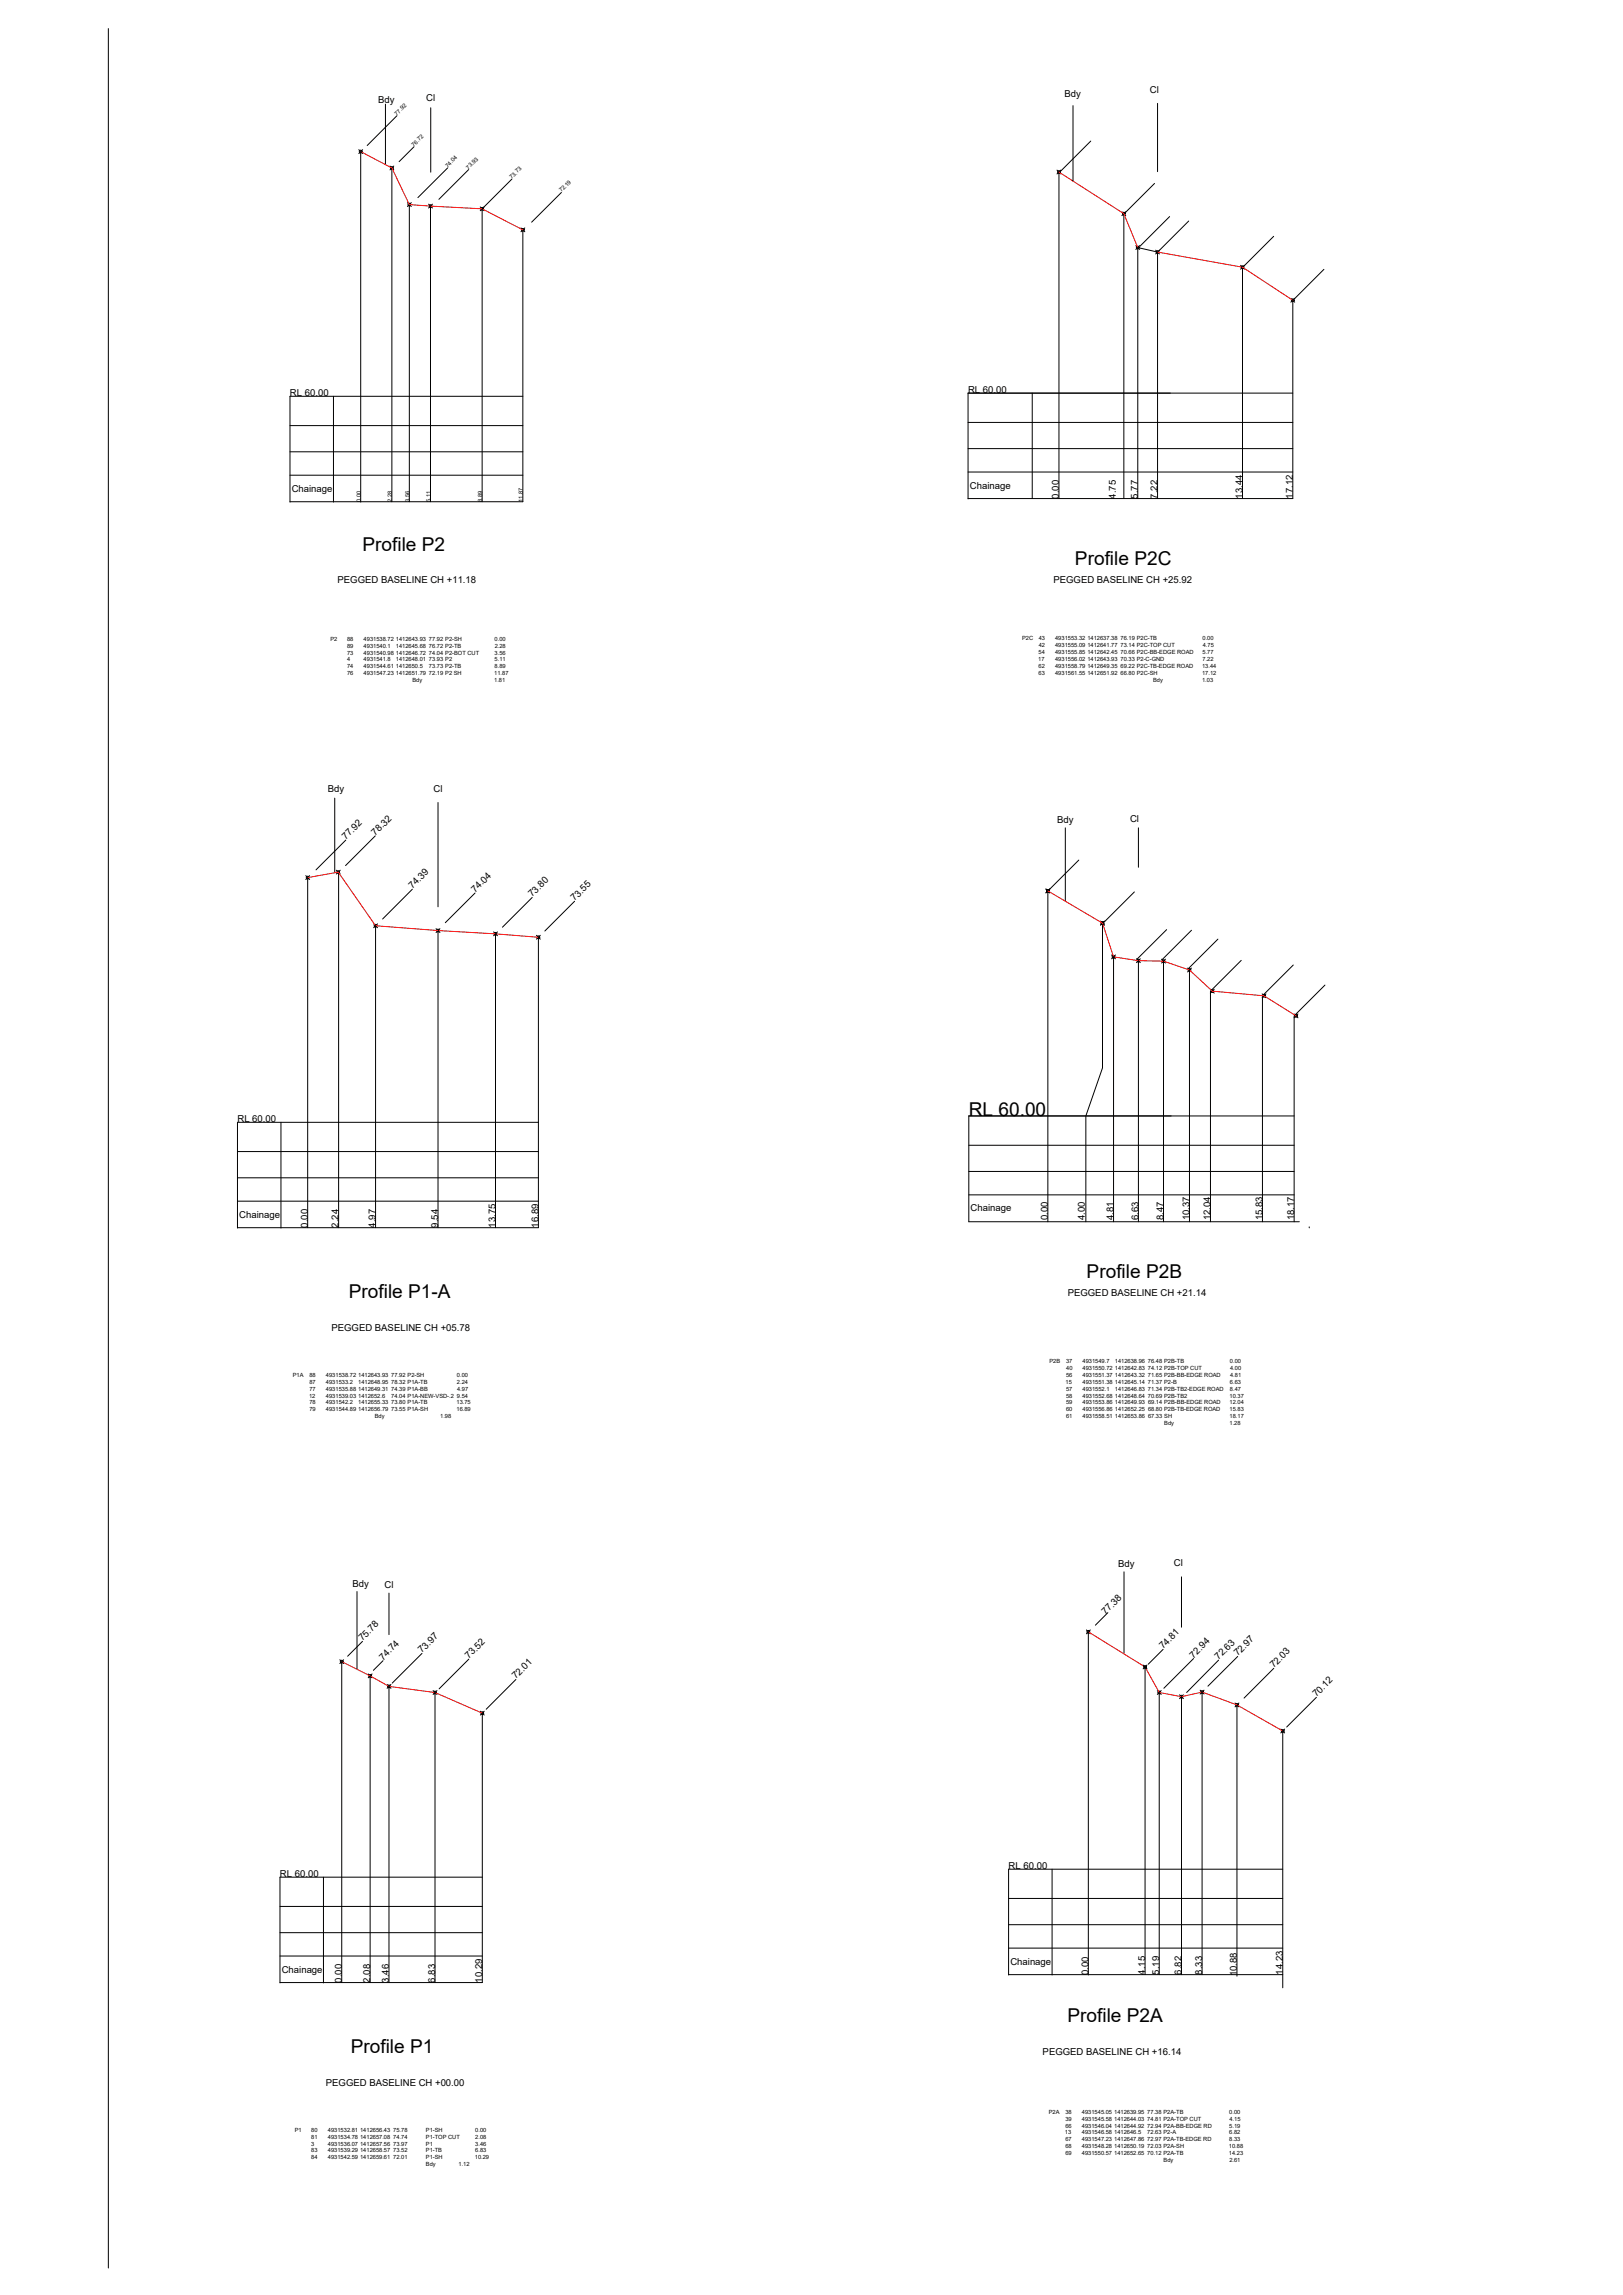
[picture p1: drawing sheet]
<svg xmlns="http://www.w3.org/2000/svg" width="297mm" height="420mm" viewBox="0 0 297 420" stroke-linecap="round" stroke-linejoin="round" font-family="sans-serif">
<defs><g id="words">
<g font-size="3.5">
<text x="66.3" y="100.9">Profile P2</text>
<text x="196.7" y="103.5">Profile P2C</text>
<text x="177.3" y="204.3">RL 60.00</text>
<text x="198.9" y="234">Profile P2B</text>
<text x="63.8" y="237.7">Profile P1-A</text>
<text x="195.4" y="370.3">Profile P2A</text>
<text x="64.2" y="375.9">Profile P1</text>
</g>
<g font-size="1.7">
<text x="194.8" y="17.8">Bdy</text>
<text x="210.5" y="17">Cl</text>
<text x="69.2" y="18.8">Bdy</text>
<text x="78" y="18.5">Cl</text>
<text x="177.2" y="71.9">RL 60.00</text>
<text x="53.1" y="72.6">RL 60.00</text>
<text x="177.5" y="89.4">Chainage</text>
<text x="53.4" y="90">Chainage</text>
<text x="193.8" y="91.3" transform="rotate(-90 193.8 91.3)">0.00</text>
<text x="204.2" y="91.3" transform="rotate(-90 204.2 91.3)">4.75</text>
<text x="208.2" y="91.3" transform="rotate(-90 208.2 91.3)">5.77</text>
<text x="211.9" y="91.3" transform="rotate(-90 211.9 91.3)">7.22</text>
<text x="227.4" y="91.3" transform="rotate(-90 227.4 91.3)">13.44</text>
<text x="236.6" y="91.3" transform="rotate(-90 236.6 91.3)">17.12</text>
<text x="61.8" y="106.8">PEGGED BASELINE CH +11.18</text>
<text x="192.8" y="106.7">PEGGED BASELINE CH +25.92</text>
<text x="60" y="145">Bdy</text>
<text x="79.3" y="144.9">Cl</text>
<text x="63.3" y="153.8" transform="rotate(-45 63.3 153.8)">77.92</text>
<text x="68.7" y="153" transform="rotate(-45 68.7 153)">78.32</text>
<text x="193.5" y="150.6">Bdy</text>
<text x="206.8" y="150.6">Cl</text>
<text x="75.5" y="162.8" transform="rotate(-45 75.5 162.8)">74.39</text>
<text x="86.9" y="163.5" transform="rotate(-45 86.9 163.5)">74.04</text>
<text x="97.4" y="164.3" transform="rotate(-45 97.4 164.3)">73.80</text>
<text x="105.2" y="165" transform="rotate(-45 105.2 165)">73.55</text>
<text x="43.5" y="205.5">RL 60.00</text>
<text x="177.6" y="221.8">Chainage</text>
<text x="43.8" y="222.9">Chainage</text>
<text x="56.3" y="224.8" transform="rotate(-90 56.3 224.8)">0.00</text>
<text x="62" y="224.8" transform="rotate(-90 62 224.8)">2.24</text>
<text x="68.7" y="224.8" transform="rotate(-90 68.7 224.8)">4.97</text>
<text x="80.2" y="224.8" transform="rotate(-90 80.2 224.8)">9.54</text>
<text x="90.7" y="224.8" transform="rotate(-90 90.7 224.8)">13.75</text>
<text x="98.5" y="224.8" transform="rotate(-90 98.5 224.8)">16.89</text>
<text x="191.8" y="223.4" transform="rotate(-90 191.8 223.4)">0.00</text>
<text x="198.5" y="223.4" transform="rotate(-90 198.5 223.4)">4.00</text>
<text x="203.8" y="223.4" transform="rotate(-90 203.8 223.4)">4.81</text>
<text x="208.4" y="223.4" transform="rotate(-90 208.4 223.4)">6.63</text>
<text x="212.9" y="223.4" transform="rotate(-90 212.9 223.4)">8.47</text>
<text x="217.7" y="223.4" transform="rotate(-90 217.7 223.4)">10.37</text>
<text x="221.5" y="223.4" transform="rotate(-90 221.5 223.4)">12.04</text>
<text x="231.1" y="223.4" transform="rotate(-90 231.1 223.4)">15.83</text>
<text x="236.9" y="223.4" transform="rotate(-90 236.9 223.4)">18.17</text>
<text x="195.4" y="237.2">PEGGED BASELINE CH +21.14</text>
<text x="60.7" y="243.6">PEGGED BASELINE CH +05.78</text>
<text x="204.6" y="286.9">Bdy</text>
<text x="214.8" y="286.7">Cl</text>
<text x="64.5" y="290.5">Bdy</text>
<text x="70.4" y="290.6">Cl</text>
<text x="202.3" y="295.7" transform="rotate(-45 202.3 295.7)">77.38</text>
<text x="66.3" y="300.5" transform="rotate(-45 66.3 300.5)">75.78</text>
<text x="70.1" y="304" transform="rotate(-45 70.1 304)">74.74</text>
<text x="77.2" y="302.7" transform="rotate(-45 77.2 302.7)">73.97</text>
<text x="85.8" y="303.7" transform="rotate(-45 85.8 303.7)">73.52</text>
<text x="212.9" y="302" transform="rotate(-45 212.9 302)">74.81</text>
<text x="218.4" y="303.6" transform="rotate(-45 218.4 303.6)">72.94</text>
<text x="223" y="303.9" transform="rotate(-45 223 303.9)">72.63</text>
<text x="226.5" y="303.3" transform="rotate(-45 226.5 303.3)">72.97</text>
<text x="233.1" y="305.4" transform="rotate(-45 233.1 305.4)">72.03</text>
<text x="94.4" y="307.5" transform="rotate(-45 94.4 307.5)">72.01</text>
<text x="240.9" y="310.7" transform="rotate(-45 240.9 310.7)">70.12</text>
<text x="51.2" y="343.7">RL 60.00</text>
<text x="184.6" y="342.2">RL 60.00</text>
<text x="184.9" y="359.7">Chainage</text>
<text x="51.6" y="361.1">Chainage</text>
<text x="62.5" y="363" transform="rotate(-90 62.5 363)">0.00</text>
<text x="67.7" y="363" transform="rotate(-90 67.7 363)">2.08</text>
<text x="71.2" y="363" transform="rotate(-90 71.2 363)">3.46</text>
<text x="79.6" y="363" transform="rotate(-90 79.6 363)">6.83</text>
<text x="88.3" y="363" transform="rotate(-90 88.3 363)">10.29</text>
<text x="199.2" y="361.6" transform="rotate(-90 199.2 361.6)">0.00</text>
<text x="209.6" y="361.5" transform="rotate(-90 209.6 361.5)">4.15</text>
<text x="212.2" y="361.5" transform="rotate(-90 212.2 361.5)">5.19</text>
<text x="216.2" y="361.5" transform="rotate(-90 216.2 361.5)">6.82</text>
<text x="220" y="361.5" transform="rotate(-90 220 361.5)">8.33</text>
<text x="226.4" y="361.8" transform="rotate(-90 226.4 361.8)">10.88</text>
<text x="234.8" y="361.5" transform="rotate(-90 234.8 361.5)">14.23</text>
<text x="190.8" y="376.2">PEGGED BASELINE CH +16.14</text>
<text x="59.6" y="381.8">PEGGED BASELINE CH +00.00</text>
</g>
<g font-size="1">
<text x="72.6" y="21.2" transform="rotate(-45 72.6 21.2)">77.92</text>
<text x="75.8" y="26.9" transform="rotate(-45 75.8 26.9)">76.72</text>
<text x="81.9" y="30.7" transform="rotate(-45 81.9 30.7)">74.04</text>
<text x="85.8" y="31.1" transform="rotate(-45 85.8 31.1)">73.93</text>
<text x="93.7" y="32.8" transform="rotate(-45 93.7 32.8)">73.73</text>
<text x="102.8" y="35.2" transform="rotate(-45 102.8 35.2)">72.19</text>
<text x="66" y="91.9" transform="rotate(-90 66 91.9)">0.00</text>
<text x="71.7" y="91.9" transform="rotate(-90 71.7 91.9)">2.28</text>
<text x="74.9" y="91.9" transform="rotate(-90 74.9 91.9)">3.56</text>
<text x="78.8" y="91.9" transform="rotate(-90 78.8 91.9)">5.11</text>
<text x="88.2" y="91.9" transform="rotate(-90 88.2 91.9)">8.89</text>
<text x="95.7" y="91.9" transform="rotate(-90 95.7 91.9)">11.87</text>
<text x="60.5" y="117.3">P2</text>
<text x="63.5" y="117.3">88</text>
<text x="63.5" y="118.6">89</text>
<text x="63.5" y="119.8">73</text>
<text x="66.6" y="117.3">4931538.72</text>
<text x="66.6" y="118.6">4931540.1</text>
<text x="66.6" y="119.8">4931540.98</text>
<text x="72.4" y="117.3">1412643.93</text>
<text x="72.4" y="118.6">1412645.68</text>
<text x="72.4" y="119.8">1412646.72</text>
<text x="78.5" y="117.3">77.92 P2-SH</text>
<text x="78.5" y="118.6">76.72 P2-TB</text>
<text x="78.5" y="119.8">74.04 P2-BOT CUT</text>
<text x="90.5" y="119.8">3.56</text>
<text x="90.5" y="117.3">0.00</text>
<text x="90.5" y="118.6">2.28</text>
<text x="187" y="117.2">P2C</text>
<text x="190.1" y="119.8">54</text>
<text x="190.1" y="117.2">43</text>
<text x="190.1" y="118.5">42</text>
<text x="193.1" y="117.2">4931553.32</text>
<text x="193.1" y="118.5">4931555.09</text>
<text x="193.1" y="119.8">4931555.85</text>
<text x="199" y="117.2">1412637.38</text>
<text x="199" y="118.5">1412641.77</text>
<text x="199" y="119.8">1412642.45</text>
<text x="205.1" y="117.2">76.19 P2C-TB</text>
<text x="205.1" y="118.5">73.14 P2C-TOP CUT</text>
<text x="205.1" y="119.8">70.66 P2C-BB-EDGE ROAD</text>
<text x="220.1" y="117.2">0.00</text>
<text x="220.1" y="119.8">5.77</text>
<text x="220.1" y="118.5">4.75</text>
<text x="63.5" y="122.4">74</text>
<text x="63.5" y="123.6">76</text>
<text x="63.5" y="121.1">4</text>
<text x="66.6" y="121.1">4931541.8</text>
<text x="66.6" y="122.4">4931544.61</text>
<text x="66.6" y="123.6">4931547.23</text>
<text x="72.4" y="121.1">1412648.01</text>
<text x="72.4" y="122.4">1412650.5</text>
<text x="72.4" y="123.6">1412651.79</text>
<text x="75.5" y="124.9">Bdy</text>
<text x="78.5" y="121.1">73.93 P2</text>
<text x="78.5" y="122.4">73.73 P2-TB</text>
<text x="78.5" y="123.6">72.19 P2 SH</text>
<text x="90.5" y="123.6">11.87</text>
<text x="90.5" y="124.9">1.81</text>
<text x="90.5" y="121.1">5.11</text>
<text x="90.5" y="122.4">8.89</text>
<text x="190" y="121">17</text>
<text x="190.1" y="122.3">62</text>
<text x="190.1" y="123.6">63</text>
<text x="193.1" y="121">4931556.02</text>
<text x="193.1" y="122.3">4931558.79</text>
<text x="193.1" y="123.6">4931561.55</text>
<text x="199" y="121">1412643.93</text>
<text x="199" y="122.3">1412649.35</text>
<text x="199" y="123.6">1412651.92</text>
<text x="205.1" y="121">70.33 P2-C-GND</text>
<text x="205.1" y="122.3">69.22 P2C-TB-EDGE ROAD</text>
<text x="205.1" y="123.6">66.80 P2C-SH</text>
<text x="211" y="124.8">Bdy</text>
<text x="220" y="122.3">13.44</text>
<text x="220" y="123.6">17.12</text>
<text x="220" y="124.8">1.03</text>
<text x="220.1" y="121">7.22</text>
<text x="192.1" y="249.6">P2B</text>
<text x="195.1" y="249.6">37</text>
<text x="195.1" y="250.8">40</text>
<text x="198.1" y="249.6">4931549.7</text>
<text x="198.1" y="250.8">4931550.72</text>
<text x="204" y="249.6">1412638.96</text>
<text x="204" y="250.8">1412642.83</text>
<text x="210.1" y="249.6">76.48 P2B-TB</text>
<text x="210.1" y="250.8">74.12 P2B-TOP CUT</text>
<text x="225.1" y="249.6">0.00</text>
<text x="225.1" y="250.8">4.00</text>
<text x="53.6" y="252.1">P1A</text>
<text x="56.6" y="255.9">12</text>
<text x="56.6" y="254.6">77</text>
<text x="56.6" y="257.1">78</text>
<text x="56.6" y="252.1">88</text>
<text x="56.6" y="253.3">87</text>
<text x="59.7" y="252.1">4931538.72</text>
<text x="59.7" y="253.3">4931533.2</text>
<text x="59.7" y="254.6">4931535.88</text>
<text x="59.7" y="255.9">4931539.03</text>
<text x="59.7" y="257.1">4931542.2</text>
<text x="65.5" y="252.1">1412643.93</text>
<text x="65.5" y="253.3">1412648.95</text>
<text x="65.5" y="254.6">1412649.31</text>
<text x="65.5" y="255.9">1412652.6</text>
<text x="65.5" y="257.1">1412655.33</text>
<text x="71.6" y="252.1">77.92 P2-SH</text>
<text x="71.6" y="253.3">78.32 P1A-TB</text>
<text x="71.6" y="254.6">74.39 P1A-BB</text>
<text x="71.6" y="255.9">74.04 P1A-NEW-VSD-.2</text>
<text x="71.6" y="257.1">73.80 P1A-TB</text>
<text x="83.6" y="257.1">13.75</text>
<text x="83.6" y="252.1">0.00</text>
<text x="83.6" y="255.9">9.54</text>
<text x="83.6" y="253.3">2.24</text>
<text x="83.7" y="254.6">4.97</text>
<text x="195" y="253.3">15</text>
<text x="195.1" y="252.1">56</text>
<text x="195.1" y="254.6">57</text>
<text x="195.1" y="255.9">58</text>
<text x="195.1" y="257.1">59</text>
<text x="198.1" y="252.1">4931551.37</text>
<text x="198.1" y="253.3">4931551.38</text>
<text x="198.1" y="254.6">4931552.1</text>
<text x="198.1" y="255.9">4931552.68</text>
<text x="198.1" y="257.1">4931553.86</text>
<text x="204" y="252.1">1412643.32</text>
<text x="204" y="253.3">1412645.14</text>
<text x="204" y="254.6">1412646.83</text>
<text x="204" y="255.9">1412648.64</text>
<text x="204" y="257.1">1412649.93</text>
<text x="210.1" y="252.1">71.65 P2B-BB-EDGE ROAD</text>
<text x="210.1" y="253.3">71.37 P2-B</text>
<text x="210.1" y="254.6">71.34 P2B-TB2-EDGE ROAD</text>
<text x="210.1" y="255.9">70.69 P2B-TB2</text>
<text x="210.1" y="257.1">69.14 P2B-BB-EDGE ROAD</text>
<text x="225" y="255.9">10.37</text>
<text x="225" y="257.1">12.04</text>
<text x="225.1" y="253.3">6.63</text>
<text x="225.1" y="254.6">8.47</text>
<text x="225.1" y="252.1">4.81</text>
<text x="56.6" y="258.4">79</text>
<text x="59.7" y="258.4">4931544.89</text>
<text x="65.5" y="258.4">1412656.79</text>
<text x="68.6" y="259.6">Bdy</text>
<text x="71.6" y="258.4">73.55 P1A-SH</text>
<text x="80.6" y="259.6">1.98</text>
<text x="83.6" y="258.4">16.89</text>
<text x="195.1" y="258.4">60</text>
<text x="195.1" y="259.6">61</text>
<text x="198.1" y="258.4">4931556.86</text>
<text x="198.1" y="259.6">4931558.51</text>
<text x="204" y="258.4">1412652.25</text>
<text x="204" y="259.6">1412653.86</text>
<text x="210.1" y="258.4">68.80 P2B-TB-EDGE ROAD</text>
<text x="210.1" y="259.6">67.33 SH</text>
<text x="213.1" y="260.9">Bdy</text>
<text x="225" y="258.4">15.83</text>
<text x="225" y="259.6">18.17</text>
<text x="225" y="260.9">1.28</text>
<text x="191.9" y="387">P2A</text>
<text x="195" y="387">38</text>
<text x="195" y="388.2">39</text>
<text x="195" y="389.5">66</text>
<text x="198" y="387">4931545.05</text>
<text x="198" y="388.2">4931545.58</text>
<text x="198" y="389.5">4931546.04</text>
<text x="203.9" y="387">1412639.95</text>
<text x="203.9" y="388.2">1412644.03</text>
<text x="203.9" y="389.5">1412644.92</text>
<text x="210" y="387">77.38 P2A-TB</text>
<text x="210" y="388.2">74.81 P2A-TOP CUT</text>
<text x="210" y="389.5">72.94 P2A-BB-EDGE RD</text>
<text x="225" y="387">0.00</text>
<text x="225" y="389.5">5.19</text>
<text x="225" y="388.2">4.15</text>
<text x="53.9" y="390.3">P1</text>
<text x="57" y="390.3">80</text>
<text x="57" y="391.6">81</text>
<text x="57" y="392.8">3</text>
<text x="57" y="394.1">83</text>
<text x="57" y="395.3">84</text>
<text x="60" y="390.3">4931532.81 1412656.43 75.78</text>
<text x="60" y="391.6">4931534.78 1412657.08 74.74</text>
<text x="60" y="392.8">4931536.07 1412657.56 73.97</text>
<text x="60" y="394.1">4931539.29 1412658.57 73.52</text>
<text x="60" y="395.3">4931542.59 1412659.61 72.01</text>
<text x="77.9" y="390.3">P1-SH</text>
<text x="77.9" y="391.6">P1-TOP CUT</text>
<text x="77.9" y="392.8">P1</text>
<text x="77.9" y="394.1">P1-TB</text>
<text x="77.9" y="395.3">P1-SH</text>
<text x="86.9" y="395.3">10.29</text>
<text x="87" y="390.3">0.00</text>
<text x="87" y="392.8">3.46</text>
<text x="87" y="394.1">6.83</text>
<text x="87" y="391.6">2.08</text>
<text x="194.9" y="390.8">13</text>
<text x="195" y="392">67</text>
<text x="195" y="393.3">68</text>
<text x="195" y="394.5">69</text>
<text x="198" y="390.8">4931546.58</text>
<text x="198" y="392">4931547.23</text>
<text x="198" y="393.3">4931548.28</text>
<text x="198" y="394.5">4931550.57</text>
<text x="203.9" y="390.8">1412646.5</text>
<text x="203.9" y="392">1412647.86</text>
<text x="203.9" y="393.3">1412650.19</text>
<text x="203.9" y="394.5">1412652.65</text>
<text x="210" y="390.8">72.63 P2-A</text>
<text x="210" y="392">72.97 P2A-TB-EDGE RD</text>
<text x="210" y="393.3">72.03 P2A-SH</text>
<text x="210" y="394.5">70.12 P2A-TB</text>
<text x="213" y="395.8">Bdy</text>
<text x="224.9" y="393.3">10.88</text>
<text x="224.9" y="394.5">14.23</text>
<text x="225" y="390.8">6.82</text>
<text x="225" y="392">8.33</text>
<text x="225" y="395.8">2.61</text>
<text x="77.9" y="396.6">Bdy</text>
<text x="83.9" y="396.6">1.12</text>
</g>
</g></defs>
<!-- layer: 0 -->
<g fill="none" stroke="#000" stroke-width=".18">
<path d="M19.8 5.2v410M70.5 19.1v11M78.8 19.7v11.8M196.4 19.3v13.8M211.9 18.9v12.5M65.7 27.4l.7 .7M66 27.8v64.1M66.4 27.4l-.7 .7M71.4 30.4l.7 .7M71.7 30.8v61.1M72.1 30.4l-.7 .7M72.6 21.2l-5.4 5.4"/>
<path d="M74.6 37.1l.7 .7M74.9 37.5v54.4M75.3 37.1l-.7 .7M75.8 26.9l-2.8 2.7M78.4 37.4l.7 .7M78.8 37.7v54.2M79.1 37.4l-.7 .7M81.9 30.7l-5.4 5.5M85.8 31.1l-5.5 5.4M87.9 37.9l.7 .7M88.6 37.9l-.7 .7M93.7 32.8l-5.5 5.4v53.7"/>
<path d="M102.8 35.2l-5.5 5.5M193.4 31.1l.8 .7M193.8 31.5v59.8M194.2 31.1l-.8 .7M199.6 25.8l-5.4 5.5M205.3 38.8l.7 .7M205.7 39.1v52.2M206 38.8l-.7 .7M211.3 33.6l-5.4 5.4M214.1 39.6l-5.5 5.5M95.3 41.7l.8 .7M95.7 42.1v49.8h-42.6"/>
<path d="M96.1 41.7l-.8 .7M207.9 45l.7 .7M208.6 45l-.7 .7M211.5 45.8l.7 .7M217.6 40.5l-6.1 6M227.1 48.6l.7 .7M227.4 48.9v42.4M227.8 48.6l-.7 .7M233.1 43.3l-5.4 5.4M236.2 54.6l.8 .7M236.6 55v36.3h-59.4M242.3 49.3l-6.1 6"/>
<path d="M53.1 77.9h42.6M61 72.6v19.3M95.7 72.6h-42.6v19.3M177.2 77.3h59.4M188.9 72v19.3M236.6 72h-59.4v19.3M53.1 87h42.6M53.1 82.7h42.6M177.2 86.4h59.4M177.2 82.1h59.4M208.2 91.3v-46l3.7 .8v45.2M61.3 146.1v13.7"/>
<path d="M61.6 159.3l.7 .7M62 160v64.8M62.3 159.3l-.7 .7M63.3 153.8l-5.5 5.5M68.7 153l-5.5 5.5M80.2 146.9v19.1M195 151.6v13.4M197.4 157.5l-6 6M208.4 151.6v7.2M56 160.3l.7 .7M56.3 160.7v64.1M56.7 160.3l-.7 .7"/>
<path d="M68.4 169.1l.7 .7M68.7 169.5v55.3M69.1 169.1l-.7 .7M75.5 162.8l-5.5 5.4M79.8 170l.7 .7M80.2 170.4v54.4M80.5 170l-.7 .7M86.9 163.5l-5.4 5.4M90.3 170.6l.7 .7M90.7 171v53.8M91 170.6l-.7 .7M97.4 164.3l-5.4 5.4"/>
<path d="M98.2 171.2l.7 .7M98.5 171.6v53.2h-55M98.9 171.2l-.7 .7M105.2 165l-5.5 5.4M191.4 162.8l.7 .7M191.8 163.1v60.6M201.4 168.6l.7 .8M201.8 169v26.5l-3.1 8.8v19.4M202.1 168.6l-.7 .8M203.4 174.8l.7 .7M203.8 175.2v48.5M204.1 174.8l-.7 .7"/>
<path d="M207.6 163.3l-5.4 5.4M208 175.5l.7 .7M208.4 175.9v47.8M208.7 175.5l-.7 .7M212.6 175.6l.7 .7M212.9 176v47.7M213.3 175.6l-.7 .7M213.5 170.2l-5.4 5.4M217.3 177.2l.8 .7M217.7 177.6v46.1M218.1 177.2l-.8 .7M218.1 170.3l-5.5 5.5"/>
<path d="M222.9 171.9l-5.4 5.5M227.2 175.8l-5.5 5.5M236.7 176.7l-5.5 5.4M221.5 181.1l.7 .7M221.5 181.5v42.2M222.2 181.1l-.7 .7M231 182l.7 .7M231.1 182.3v41.4M231.7 182l-.7 .7M236.8 185.6l.7 .7M236.9 186v37.7M237.5 185.6l-.7 .7"/>
<path d="M242.5 180.3l-5.4 5.5M43.5 219.9h55M43.5 215.6h55M43.5 210.8h55M51.4 205.5v19.3M98.5 205.5h-55v19.3M177.3 218.8h59.6M177.3 214.5h59.6M177.3 209.7h59.6M236.9 204.3h-59.6v19.4h60.5M239.6 224.8h.1M65.3 291.4v14.2"/>
<path d="M71.2 291.7v7.6M198.8 298.4l.7 .7M199.2 298.7v62.9M199.5 298.4l-.7 .7M202.8 295.2l-2.3 2.3M205.7 287.8v15M216.2 288.7v9.2M62.2 303.9l.7 .7M62.5 304.2v58.8M62.9 303.9l-.7 .7M66.3 300.5l-2.7 2.7M67.4 306.5l.7 .7"/>
<path d="M67.7 306.8v56.2M68.1 306.5l-.7 .7M70.1 304l-1.8 1.8M70.8 308.4l.8 .7M71.2 308.7v54.3M71.6 308.4l-.8 .7M77.2 302.7l-5.4 5.4M79.3 309.5l.7 .7M79.6 309.9v53.1M80 309.5l-.7 .7M85.8 303.7l-5.4 5.5M87.9 313.3l.7 .7"/>
<path d="M88.3 313.6v49.4h-37.1M88.6 313.3l-.7 .7M94.4 307.5l-5.4 5.4M209.2 304.8l.7 .7M209.6 305.2v56.3M209.9 304.8l-.7 .7M211.8 309.5l.7 .7M212.2 309.9v51.6M212.5 309.5l-.7 .7M212.9 302l-2.8 2.7M215.9 310.3l.7 .7M216.2 310.6v50.9"/>
<path d="M216.6 310.3l-.7 .7M218.4 303.6l-5.4 5.5M219.7 309.4l.7 .7M220 309.8v51.7M220.4 309.4l-.7 .7M223 303.9l-5.8 6M226 311.8l.7 .7M226.4 312.1v49.7M226.5 303.3l-5.4 5.4M226.7 311.8l-.7 .7M233.1 305.4l-5.4 5.5M234.4 316.6l.7 .7"/>
<path d="M234.8 316.9v47M235.1 316.6l-.7 .7M240.9 310.7l-5.4 5.5M51.2 358.1h37.1M51.2 353.8h37.1M51.2 349h37.1M59.2 343.7v19.3M88.3 343.7h-37.1v19.3M184.6 356.7h50.2M184.6 352.4h50.2M184.6 347.6h50.2M192.5 342.2v19.4"/>
<path d="M234.8 342.2h-50.2v19.4M184.6 361.5h50.2"/>
<circle cx="66" cy="27.7" r=".25"/>
<circle cx="71.7" cy="30.8" r=".25"/>
<circle cx="74.9" cy="37.5" r=".25"/>
<circle cx="78.8" cy="37.7" r=".25"/>
<circle cx="88.2" cy="38.2" r=".25"/>
<circle cx="193.8" cy="31.5" r=".25"/>
<circle cx="205.7" cy="39.1" r=".25"/>
<circle cx="95.7" cy="42.1" r=".25"/>
<circle cx="208.2" cy="45.3" r=".25"/>
<circle cx="211.8" cy="46.1" r=".25"/>
<circle cx="227.4" cy="48.9" r=".25"/>
<circle cx="236.6" cy="55" r=".25"/>
<circle cx="61.9" cy="159.7" r=".25"/>
<circle cx="56.3" cy="160.7" r=".25"/>
<circle cx="68.7" cy="169.5" r=".25"/>
<circle cx="80.2" cy="170.4" r=".25"/>
<circle cx="90.7" cy="171" r=".25"/>
<circle cx="98.5" cy="171.6" r=".25"/>
<circle cx="191.8" cy="163.1" r=".25"/>
<circle cx="201.8" cy="169" r=".25"/>
<circle cx="203.8" cy="175.2" r=".25"/>
<circle cx="208.3" cy="175.9" r=".25"/>
<circle cx="212.9" cy="176" r=".25"/>
<circle cx="217.7" cy="177.6" r=".25"/>
<circle cx="221.9" cy="181.4" r=".25"/>
<circle cx="231.3" cy="182.3" r=".25"/>
<circle cx="237.2" cy="186" r=".25"/>
<circle cx="199.2" cy="298.7" r=".25"/>
<circle cx="62.5" cy="304.2" r=".25"/>
<circle cx="67.7" cy="306.8" r=".25"/>
<circle cx="71.2" cy="308.7" r=".25"/>
<circle cx="79.6" cy="309.9" r=".25"/>
<circle cx="88.3" cy="313.6" r=".25"/>
<circle cx="209.6" cy="305.2" r=".25"/>
<circle cx="212.2" cy="309.8" r=".25"/>
<circle cx="216.2" cy="310.6" r=".25"/>
<circle cx="220" cy="309.8" r=".25"/>
<circle cx="226.4" cy="312.1" r=".25"/>
<circle cx="234.8" cy="316.9" r=".25"/>
</g>
<path d="M66 27.8l5.7 3 3.2 6.7 13.3 .7 7.5 3.9M193.8 31.5l11.9 7.6 2.5 6.2M211.9 46.1l15.5 2.8 9.2 6.1M56.3 160.7l5.6-1 6.8 9.8 29.8 2.1M191.8 163.1l10 5.9 2 6.2 4.6 .7 4.5 .1 4.8 1.6 4.2 3.9 9.4 .8 5.9 3.7M199.2 298.7l10.4 6.5 2.6 4.7 4 .7 3.8-.8 6.4 2.3 8.4 4.8M62.5 304.2l5.2 2.6 3.5 1.9 8.4 1.2 8.7 3.7" fill="none" stroke="#f00" stroke-width=".18"/>
<use href="#words"/>
</svg>
